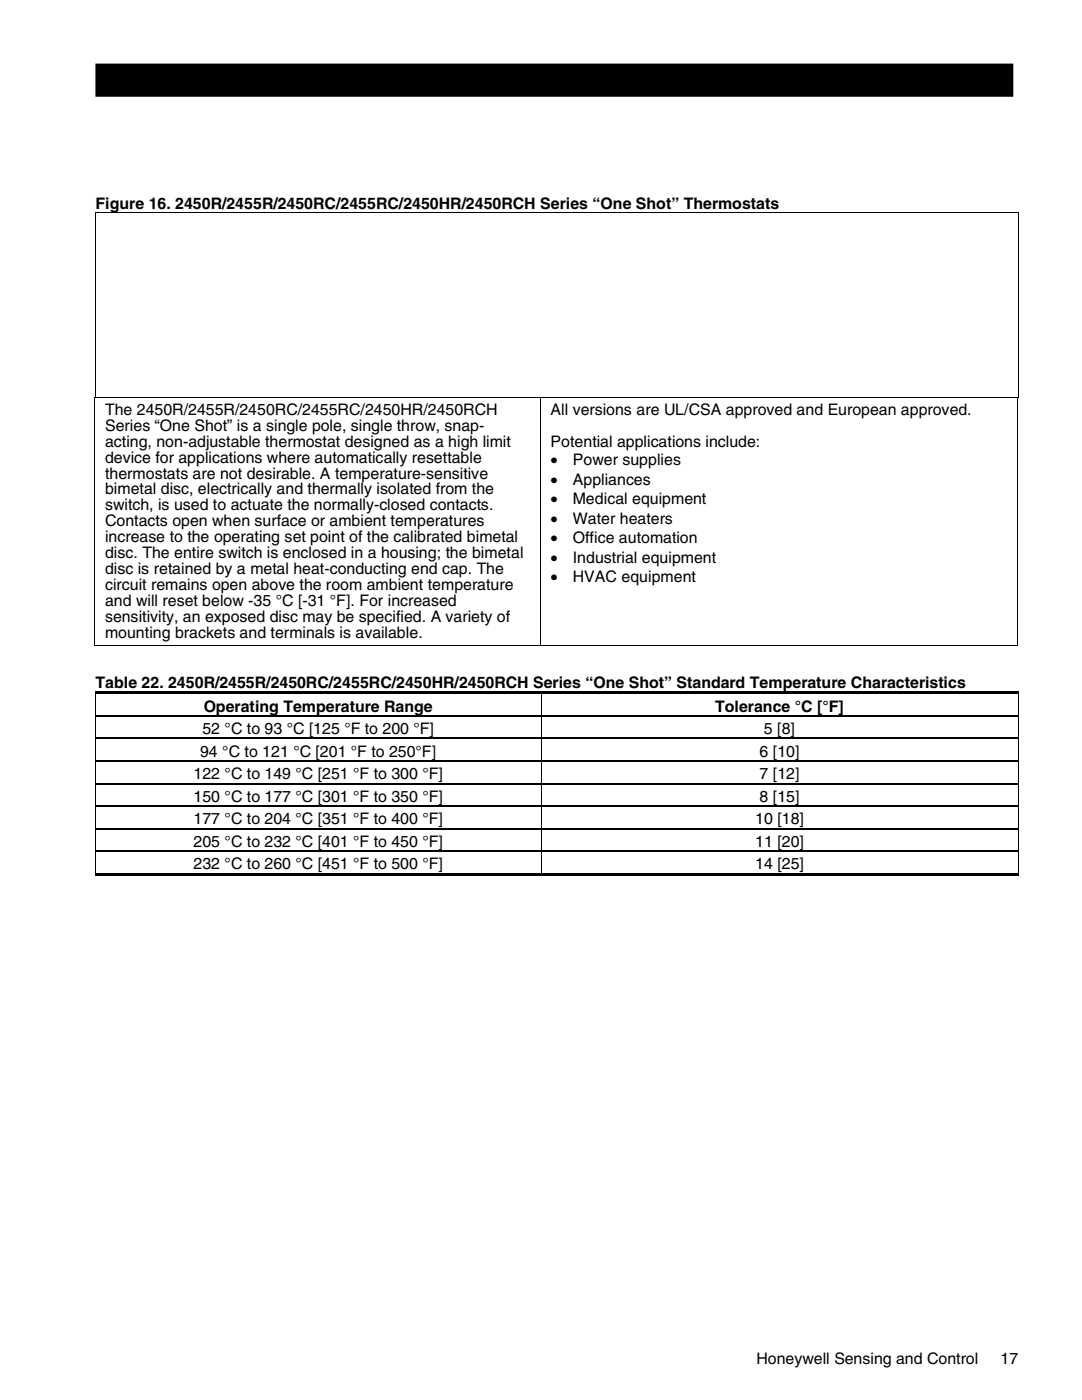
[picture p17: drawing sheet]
<svg xmlns="http://www.w3.org/2000/svg" width="216mm" height="279mm" viewBox="0 0 216 279" stroke-linecap="round" stroke-linejoin="round" font-family="sans-serif">
<defs><g id="words">
<g font-size="3.2">
<text x="19.1" y="41.6">Figure 16. 2450R/2455R/2450RC/2455RC/2450HR/2450RCH Series “One Shot” Thermostats</text>
<text x="21" y="82.8">The 2450R/2455R/2450RC/2455RC/2450HR/2450RCH</text>
<text x="109.9" y="82.8">All versions are UL/CSA approved and European approved.</text>
<text x="21" y="89.2">acting, non-adjustable thermostat designed as a high limit</text>
<text x="21" y="86">Series “One Shot” is a single pole, single throw, snap-</text>
<text x="109.9" y="89.2">Potential applications include:</text>
<text x="21" y="92.3">device for applications where automatically resettable</text>
<text x="21" y="95.5">thermostats are not desirable. A temperature-sensitive</text>
<text x="109.9" y="92.9">•</text>
<text x="114.3" y="92.9">Power supplies</text>
<text x="21" y="98.7">bimetal disc, electrically and thermally isolated from the</text>
<text x="21" y="101.9">switch, is used to actuate the normally-closed contacts.</text>
<text x="109.9" y="96.7">•</text>
<text x="109.9" y="100.6">•</text>
<text x="114.3" y="96.7">Appliances</text>
<text x="114.3" y="100.6">Medical equipment</text>
<text x="21" y="105">Contacts open when surface or ambient temperatures</text>
<text x="109.9" y="104.5">•</text>
<text x="114.3" y="104.5">Water heaters</text>
<text x="21" y="108.2">increase to the operating set point of the calibrated bimetal</text>
<text x="21" y="111.4">disc. The entire switch is enclosed in a housing; the bimetal</text>
<text x="109.9" y="108.4">•</text>
<text x="109.9" y="112.3">•</text>
<text x="114.3" y="108.4">Office automation</text>
<text x="114.3" y="112.3">Industrial equipment</text>
<text x="21" y="114.6">disc is retained by a metal heat-conducting end cap. The</text>
<text x="21" y="117.7">circuit remains open above the room ambient temperature</text>
<text x="109.9" y="116.2">•</text>
<text x="114.3" y="116.2">HVAC equipment</text>
<text x="21" y="120.9">and will reset below -35 °C [-31 °F]. For increased</text>
<text x="21" y="124.1">sensitivity, an exposed disc may be specified. A variety of</text>
<text x="21" y="127.3">mounting brackets and terminals is available.</text>
<text x="19.1" y="137.3">Table 22. 2450R/2455R/2450RC/2455RC/2450HR/2450RCH Series “One Shot” Standard Temperature Characteristics</text>
<text x="40.6" y="142.1">Operating Temperature Range</text>
<text x="142.7" y="142.1">Tolerance °C [°F]</text>
<text x="40.4" y="146.5">52 °C to 93 °C [125 °F to 200 °F]</text>
<text x="152.4" y="146.5">5 [8]</text>
<text x="38.6" y="155.5">122 °C to 149 °C [251 °F to 300 °F]</text>
<text x="39.9" y="151">94 °C to 121 °C [201 °F to 250°F]</text>
<text x="151.6" y="151">6 [10]</text>
<text x="151.6" y="155.5">7 [12]</text>
<text x="38.6" y="160">150 °C to 177 °C [301 °F to 350 °F]</text>
<text x="151.6" y="160">8 [15]</text>
<text x="38.6" y="164.5">177 °C to 204 °C [351 °F to 400 °F]</text>
<text x="150.7" y="164.5">10 [18]</text>
<text x="38.6" y="169">205 °C to 232 °C [401 °F to 450 °F]</text>
<text x="38.6" y="173.5">232 °C to 260 °C [451 °F to 500 °F]</text>
<text x="150.7" y="169">11 [20]</text>
<text x="150.7" y="173.5">14 [25]</text>
<text x="150.9" y="272.3">Honeywell Sensing and Control</text>
<text x="199.6" y="272.3">17</text>
</g>
</g></defs>
<path d="M19.2 12.8h182.9v6.4h-182.9z" fill="#010101"/>
<path d="M19.2 12.8h182.9v6.4h-182.9z" fill="none" stroke="#010101" stroke-width=".26"/>
<g fill="#000">
<path d="M19 42.3h.1v.2h-.1zM203.1 42.3h.2v.2h-.2zM18.8 79.3h.2v1h-.2zM107.7 79.3h.2v1h-.2zM203 79.3h.2v1h-.2zM19 138h.1v.6h-.1zM19.1 138h88.8v.5h-88.8zM107.9 138.5l.1 .1zM107.9 138h95.2v.5h-95.2zM203 128.7h.2v.1h-.2zM203.1 138h.2v.6h-.2zM19 174.2h88.9v.5h-88.9z"/>
<path d="M107.9 174.2h95.2v.5h-95.2z"/>
</g>
<g fill="none" stroke="#000" stroke-width=".2">
<path d="M19 42.4h184.3M19.1 42.5v36.8M203.2 42.5v36.8M18.8 79.4h88.9M107.9 79.4h95.1M18.9 80.3v48.5M107.8 80.3v48.5M203.1 80.3v48.5M18.8 128.7h88.9M19.1 138.6v4.1M107.9 128.7h95.1M108 138.6v4.1"/>
<path d="M203.2 138.6v4.1M19.1 143v4.2M19.1 147.5v4.3M19.1 152v4.3M19.1 156.5v4.2M108 143v4.2M108 147.5v4.3M108 152v4.3M108 156.5v4.2M203.2 143v4.2M203.2 147.5v4.3M203.2 152v4.3"/>
<path d="M203.2 156.5v4.2M19.1 161v4.2M19.1 165.5v4.3M19.1 170v4.2M108 161v4.2M108 165.5v4.3M108 170v4.2M203.2 161v4.2M203.2 165.5v4.3M203.2 170v4.7"/>
</g>
<path d="M19 142.9h184.3M19 147.4h184.3M19 151.9h184.3M19 156.4h184.3M19 160.9h184.3M19 165.4h184.3M19 169.9h184.3" fill="none" stroke="#000" stroke-width=".25"/>
<use href="#words"/>
</svg>
